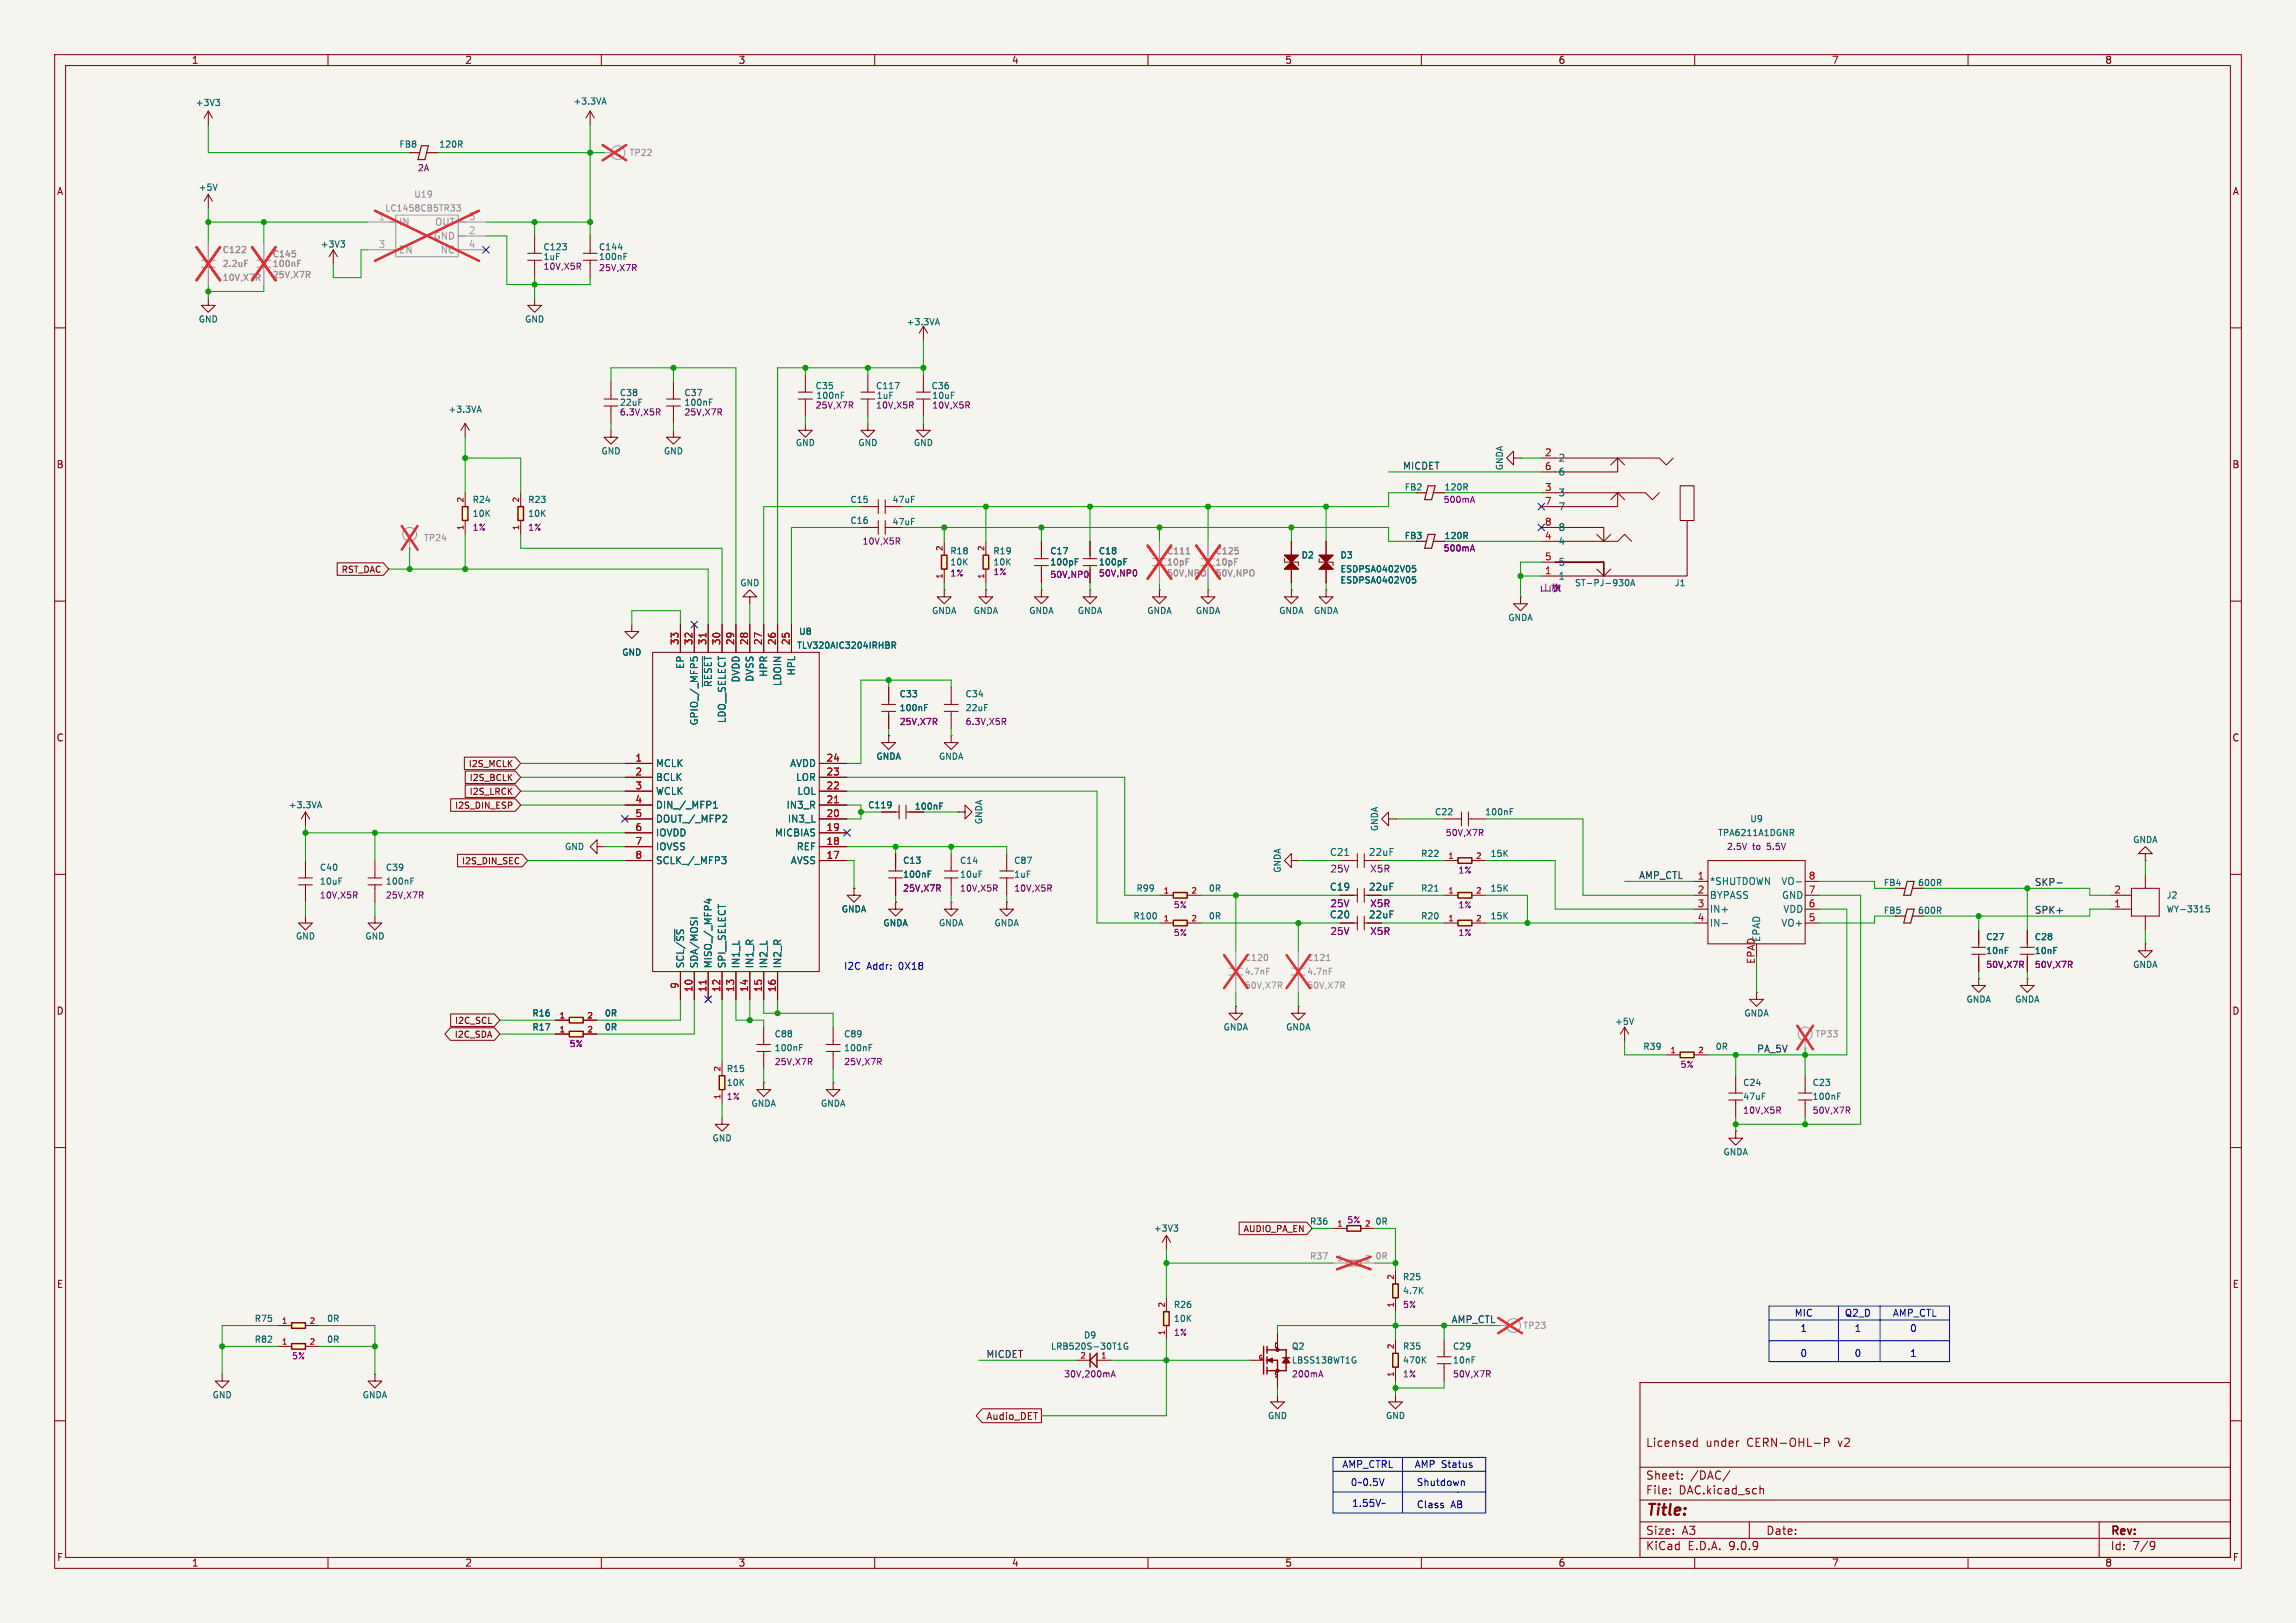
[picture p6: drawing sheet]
<svg xmlns="http://www.w3.org/2000/svg" width="420mm" height="297mm" viewBox="0 0 420 297" stroke-linecap="round" stroke-linejoin="round" font-family="sans-serif">
<defs><g id="words">
<text font-size="2.8" fill="#840000" x="301" y="277.9">Title:</text>
<g font-size="2.1" fill="#840000">
<text x="301" y="265">Licensed</text>
<text x="312" y="265">under</text>
<text x="319.6" y="265">CERN-OHL-P</text>
<text x="336.4" y="265">v2</text>
<text x="301" y="273.7">File:</text>
<text x="301" y="271">Sheet:</text>
<text x="307.1" y="273.7">DAC.kicad_sch</text>
<text x="309.2" y="271">/DAC/</text>
<text x="301" y="281.1">Size:</text>
<text x="307.6" y="281.1">A3</text>
<text x="323" y="281.1">Date:</text>
<text x="386" y="281.3">Rev:</text>
<text x="301" y="283.9">KiCad</text>
<text x="308.7" y="283.9">E.D.A.</text>
<text x="316.3" y="283.9">9.0.9</text>
<text x="386" y="283.9">Id:</text>
<text x="390.1" y="283.9">7/9</text>
</g>
<g font-size="1.8" fill="#840000">
<text x="35" y="11.9">1</text>
<text x="85" y="11.9">2</text>
<text x="135" y="11.9">3</text>
<text x="185" y="11.9">4</text>
<text x="235" y="11.9">5</text>
<text x="285" y="11.9">6</text>
<text x="335" y="11.9">7</text>
<text x="385" y="11.9">8</text>
<text x="10.3" y="35.9">A</text>
<text x="408.3" y="35.9">A</text>
<text x="10.3" y="85.9">B</text>
<text x="408.2" y="85.9">B</text>
<text x="10.3" y="135.9">C</text>
<text x="408.2" y="135.9">C</text>
<text x="10.3" y="185.9">D</text>
<text x="408.2" y="185.9">D</text>
<text x="10.3" y="235.9">E</text>
<text x="408.3" y="235.9">E</text>
<text x="180.3" y="260">Audio_DET</text>
<text x="10.3" y="285.9">F</text>
<text x="35" y="286.9">1</text>
<text x="85" y="286.9">2</text>
<text x="135" y="286.9">3</text>
<text x="185" y="286.9">4</text>
<text x="235" y="286.9">5</text>
<text x="285" y="286.9">6</text>
<text x="335" y="286.9">7</text>
<text x="385" y="286.9">8</text>
<text x="408.3" y="285.9">F</text>
</g>
<g font-size="1.8" fill="#a5a4a2">
<text x="69.1" y="40.4">1</text>
<text x="85.7" y="40.4">5</text>
<text x="69.1" y="45.5">3</text>
<text x="85.7" y="42.9">2</text>
<text x="85.7" y="45.5">4</text>
</g>
<g font-size="1.8" fill="#939391">
<text x="72.9" y="41.5">IN</text>
<text x="79.5" y="41.5">OUT</text>
<text x="72.9" y="46.6">EN</text>
<text x="79.2" y="44">GND</text>
<text x="80.5" y="46.6">NC</text>
</g>
<g font-size="1.8" fill="#a90000">
<text x="282.5" y="83.6">2</text>
<text x="282.5" y="89.9">3</text>
<text x="282.5" y="86.1">6</text>
<text x="282.5" y="92.5">7</text>
<text x="282.5" y="98.8">4</text>
<text x="282.5" y="96.3">8</text>
<text x="282.5" y="105.2">1</text>
<text x="282.5" y="102.6">5</text>
<text x="124.2" y="118.2" transform="rotate(-90 124.2 118.2)">33</text>
<text x="126.7" y="118.2" transform="rotate(-90 126.7 118.2)">32</text>
<text x="129.3" y="118.2" transform="rotate(-90 129.3 118.2)">31</text>
<text x="131.8" y="118.2" transform="rotate(-90 131.8 118.2)">30</text>
<text x="134.4" y="118.2" transform="rotate(-90 134.4 118.2)">29</text>
<text x="136.9" y="118.2" transform="rotate(-90 136.9 118.2)">28</text>
<text x="139.4" y="118.2" transform="rotate(-90 139.4 118.2)">27</text>
<text x="142" y="118.2" transform="rotate(-90 142 118.2)">26</text>
<text x="144.5" y="118.2" transform="rotate(-90 144.5 118.2)">25</text>
<text x="116.1" y="139.4">1</text>
<text x="116.1" y="142">2</text>
<text x="151.1" y="139.4">24</text>
<text x="151.1" y="142">23</text>
<text x="116.1" y="144.5">3</text>
<text x="116.1" y="147.1">4</text>
<text x="116.1" y="149.6">5</text>
<text x="151.1" y="144.5">22</text>
<text x="151.1" y="147.1">21</text>
<text x="151.1" y="149.6">20</text>
<text x="116.1" y="152.1">6</text>
<text x="116.1" y="154.7">7</text>
<text x="151.1" y="152.1">19</text>
<text x="151.1" y="154.7">18</text>
<text x="116.1" y="157.2">8</text>
<text x="151.1" y="157.2">17</text>
<text x="310.4" y="161">1</text>
<text x="330.8" y="161">8</text>
<text x="310.4" y="163.6">2</text>
<text x="310.4" y="166.1">3</text>
<text x="330.8" y="163.6">7</text>
<text x="330.8" y="166.1">6</text>
<text x="386.6" y="166.1">1</text>
<text x="386.6" y="163.6">2</text>
<text x="310.4" y="168.7">4</text>
<text x="322.2" y="172.5" transform="rotate(-90 322.2 172.5)">EPAD</text>
<text x="330.8" y="168.7">5</text>
<text x="321.1" y="176.5" transform="rotate(-90 321.1 176.5)">EPAD</text>
<text x="124.2" y="181" transform="rotate(-90 124.2 181)">9</text>
<text x="126.7" y="181.7" transform="rotate(-90 126.7 181.7)">10</text>
<text x="129.3" y="181.7" transform="rotate(-90 129.3 181.7)">11</text>
<text x="131.8" y="181.7" transform="rotate(-90 131.8 181.7)">12</text>
<text x="134.4" y="181.7" transform="rotate(-90 134.4 181.7)">13</text>
<text x="136.9" y="181.7" transform="rotate(-90 136.9 181.7)">14</text>
<text x="139.4" y="181.7" transform="rotate(-90 139.4 181.7)">15</text>
<text x="142" y="181.7" transform="rotate(-90 142 181.7)">16</text>
</g>
<g font-size="1.8" fill="#0f0f0f">
<text x="256.5" y="86">MICDET</text>
<text x="299.7" y="160.9">AMP_CTL</text>
<text x="372.1" y="167.3">SPK+</text>
<text x="372.1" y="162.2">SKP-</text>
<text x="321.3" y="192.7">PA_5V</text>
<text x="265.4" y="242.2">AMP_CTL</text>
<text x="180.3" y="248.6">MICDET</text>
</g>
<g font-size="1.8" fill="#006464">
<text x="285" y="87.2">6</text>
<text x="285" y="84.7">2</text>
<text x="285" y="93.6">7</text>
<text x="285" y="91">3</text>
<text x="285" y="99.9">4</text>
<text x="285" y="97.4">8</text>
<text x="285" y="106.3">1</text>
<text x="285" y="103.7">5</text>
<text x="125.3" y="122.5" transform="rotate(-90 125.3 122.5)">EP</text>
<text x="130.4" y="125.8" transform="rotate(-90 130.4 125.8)">~{RESET}</text>
<text x="135.5" y="125" transform="rotate(-90 135.5 125)">DVDD</text>
<text x="138" y="124.9" transform="rotate(-90 138 124.9)">DVSS</text>
<text x="140.6" y="124" transform="rotate(-90 140.6 124)">HPR</text>
<text x="143.1" y="125.7" transform="rotate(-90 143.1 125.7)">LDOIN</text>
<text x="145.6" y="123.7" transform="rotate(-90 145.6 123.7)">HPL</text>
<text x="127.9" y="132.9" transform="rotate(-90 127.9 132.9)">GPIO_/_MFP5</text>
<text x="132.9" y="132.4" transform="rotate(-90 132.9 132.4)">LDO__SELECT</text>
<text x="119.9" y="140.6">MCLK</text>
<text x="119.9" y="143.1">BCLK</text>
<text x="144.4" y="140.6">AVDD</text>
<text x="145.5" y="143.1">LOR</text>
<text x="119.9" y="145.6">WCLK</text>
<text x="119.9" y="148.2">DIN_/_MFP1</text>
<text x="143.8" y="148.2">IN3_R</text>
<text x="145.8" y="145.6">LOL</text>
<text x="119.9" y="150.7">DOUT_/_MFP2</text>
<text x="119.9" y="153.3">IOVDD</text>
<text x="119.9" y="155.8">IOVSS</text>
<text x="141.6" y="153.3">MICBIAS</text>
<text x="144" y="150.7">IN3_L</text>
<text x="145.6" y="155.8">REF</text>
<text x="119.9" y="158.3">SCLK_/_MFP3</text>
<text x="144.6" y="158.3">AVSS</text>
<text x="243.2" y="156.8">C21</text>
<text x="250.3" y="156.8">22uF</text>
<text x="243.2" y="163.2">C19</text>
<text x="243.3" y="166.2">25V</text>
<text x="250.3" y="163.2">22uF</text>
<text x="250.5" y="166.2">X5R</text>
<text x="312.7" y="162.2">*SHUTDOWN</text>
<text x="312.7" y="164.7">BYPASS</text>
<text x="312.7" y="167.2">IN+</text>
<text x="325.8" y="162.2">VO-</text>
<text x="325.9" y="164.7">GND</text>
<text x="326.1" y="167.2">VDD</text>
<text x="243.2" y="168.2">C20</text>
<text x="250.3" y="168.2">22uF</text>
<text x="312.7" y="169.8">IN-</text>
<text x="325.8" y="169.8">VO+</text>
<text x="125.3" y="177.3" transform="rotate(-90 125.3 177.3)">SCL/~{SS}</text>
<text x="127.9" y="177.3" transform="rotate(-90 127.9 177.3)">SDA/MOSI</text>
<text x="130.4" y="177.3" transform="rotate(-90 130.4 177.3)">MISO_/_MFP4</text>
<text x="132.9" y="177.3" transform="rotate(-90 132.9 177.3)">SPI__SELECT</text>
<text x="135.5" y="177.3" transform="rotate(-90 135.5 177.3)">IN1_L</text>
<text x="138" y="177.3" transform="rotate(-90 138 177.3)">IN1_R</text>
<text x="140.6" y="177.3" transform="rotate(-90 140.6 177.3)">IN2_L</text>
<text x="143.1" y="177.3" transform="rotate(-90 143.1 177.3)">IN2_R</text>
</g>
<g font-size="1.8" fill="#840084">
<text x="281.7" y="108.6">þÿ\qe×</text>
<text x="243.3" y="159.9">25V</text>
<text x="250.5" y="159.9">X5R</text>
<text x="243.3" y="171.3">25V</text>
<text x="250.5" y="171.3">X5R</text>
</g>
<g font-size="1.8" fill="#0000c2">
<text x="154.3" y="177.6">I2C</text>
<text x="158.6" y="177.6">Addr:</text>
<text x="164.5" y="177.6">0X18</text>
<text x="328.2" y="241.2">MIC</text>
<text x="329.2" y="243.9">1</text>
<text x="337.4" y="241.2">Q2_D</text>
<text x="339.1" y="243.9">1</text>
<text x="346.1" y="241.2">AMP_CTL</text>
<text x="349.3" y="243.9">0</text>
<text x="329.2" y="248.5">0</text>
<text x="339.1" y="248.5">0</text>
<text x="349.3" y="248.5">1</text>
<text x="245.4" y="268.8">AMP_CTRL</text>
<text x="258.7" y="268.8">AMP Status</text>
<text x="247" y="272.1">0~0.5V</text>
<text x="247.2" y="275.9">1.55V~</text>
<text x="259" y="272.1">Shutdown</text>
<text x="259.1" y="276.2">Class</text>
<text x="265.4" y="276.2">AB</text>
</g>
<g font-size="1.6" fill="#006464">
<text x="35.7" y="19.6">+3V3</text>
<text x="104.8" y="19.3">+3.3VA</text>
<text x="73" y="27.2">FB8</text>
<text x="80.2" y="27.2">120R</text>
<text x="36.2" y="35.1">+5V</text>
<text x="58.6" y="45.5">+3V3</text>
<text x="99.3" y="46">C123</text>
<text x="109.5" y="46">C144</text>
<text x="109.5" y="47.8">100nF</text>
<text x="36.2" y="59.2">GND</text>
<text x="95.9" y="59.2">GND</text>
<text x="165.7" y="59.7">+3.3VA</text>
<text x="149.1" y="71.4">C35</text>
<text x="160.1" y="71.4">C117</text>
<text x="170.3" y="71.4">C36</text>
<text x="81.9" y="75.7">+3.3VA</text>
<text x="113.3" y="72.7">C38</text>
<text x="125.1" y="72.7">C37</text>
<text x="109.9" y="83.4">GND</text>
<text x="121.3" y="83.4">GND</text>
<text x="145.5" y="81.8">GND</text>
<text x="156.9" y="81.8">GND</text>
<text x="167.1" y="81.8">GND</text>
<text x="256.9" y="90">FB2</text>
<text x="264.1" y="90">120R</text>
<text x="275.1" y="86.2" transform="rotate(-90 275.1 86.2)">GNDA</text>
<text x="86.3" y="92.2">R24</text>
<text x="86.3" y="94.8">10K</text>
<text x="96.5" y="92.2">R23</text>
<text x="96.5" y="94.8">10K</text>
<text x="155.5" y="92.2">C15</text>
<text x="163.1" y="92.2">47uF</text>
<text x="155.5" y="96.1">C16</text>
<text x="163.1" y="96.3">47uF</text>
<text x="173.7" y="101.6">R18</text>
<text x="181.6" y="101.6">R19</text>
<text x="192" y="101.6">C17</text>
<text x="200.9" y="101.6">C18</text>
<text x="135.3" y="107.5">GND</text>
<text x="173.7" y="103.7">10K</text>
<text x="181.6" y="103.7">10K</text>
<text x="238" y="102.4">D2</text>
<text x="245.1" y="107">ESDPSA0402V05</text>
<text x="245.1" y="104.9">ESDPSA0402V05</text>
<text x="245.1" y="102.4">D3</text>
<text x="288" y="107.5">ST-PJ-930A</text>
<text x="306.2" y="107.5">J1</text>
<text x="170.4" y="112.6">GNDA</text>
<text x="178" y="112.6">GNDA</text>
<text x="188.2" y="112.6">GNDA</text>
<text x="197" y="112.6">GNDA</text>
<text x="209.7" y="112.6">GNDA</text>
<text x="218.6" y="112.6">GNDA</text>
<text x="233.9" y="112.6">GNDA</text>
<text x="240.2" y="112.6">GNDA</text>
<text x="275.8" y="113.8">GNDA</text>
<text x="145.7" y="118.9">TLV320AIC3204IRHBR</text>
<text x="146.1" y="116.4">U8</text>
<text x="113.7" y="120.2">GND</text>
<text x="164.5" y="127.8">C33</text>
<text x="164.5" y="130.3">100nF</text>
<text x="176.5" y="127.8">C34</text>
<text x="176.5" y="130.3">22uF</text>
<text x="160.2" y="139.2">GNDA</text>
<text x="171.6" y="139.2">GNDA</text>
<text x="52.7" y="148.1">+3.3VA</text>
<text x="158.7" y="148.1">C119</text>
<text x="167.2" y="148.4">100nF</text>
<text x="262.4" y="149.4">C22</text>
<text x="271.6" y="149.4">100nF</text>
<text x="103.2" y="155.7">GND</text>
<text x="179.9" y="150.9" transform="rotate(-90 179.9 150.9)">GNDA</text>
<text x="252.3" y="152.2" transform="rotate(-90 252.3 152.2)">GNDA</text>
<text x="314.2" y="153.2">TPA6211A1DGNR</text>
<text x="320.1" y="150.7">U9</text>
<text x="390.1" y="154.5">GNDA</text>
<text x="58.4" y="159.6">C40</text>
<text x="70.5" y="159.6">C39</text>
<text x="165.1" y="158.3">C13</text>
<text x="165.1" y="160.8">100nF</text>
<text x="175.5" y="158.3">C14</text>
<text x="175.5" y="160.8">10uF</text>
<text x="185.4" y="158.3">C87</text>
<text x="185.4" y="160.8">1uF</text>
<text x="234.5" y="159.8" transform="rotate(-90 234.5 159.8)">GNDA</text>
<text x="259.8" y="157">R22</text>
<text x="272.5" y="157">15K</text>
<text x="58.4" y="162.1">10uF</text>
<text x="70.5" y="162.1">100nF</text>
<text x="153.9" y="167.2">GNDA</text>
<text x="207.8" y="163.4">R99</text>
<text x="221" y="163.4">0R</text>
<text x="259.8" y="163.4">R21</text>
<text x="272.5" y="163.4">15K</text>
<text x="344.5" y="162.3">FB4</text>
<text x="344.5" y="167.4">FB5</text>
<text x="350.7" y="162.3">600R</text>
<text x="350.7" y="167.4">600R</text>
<text x="396.2" y="164.6">J2</text>
<text x="396.2" y="167.2">WY-3315</text>
<text x="54" y="172.1">GND</text>
<text x="66.7" y="172.1">GND</text>
<text x="161.5" y="169.7">GNDA</text>
<text x="171.6" y="169.7">GNDA</text>
<text x="181.8" y="169.7">GNDA</text>
<text x="207.2" y="168.4">R100</text>
<text x="221" y="168.4">0R</text>
<text x="259.8" y="168.4">R20</text>
<text x="272.5" y="168.4">15K</text>
<text x="363.2" y="172.3">C27</text>
<text x="372.1" y="172.3">C28</text>
<text x="363.2" y="174.8">10nF</text>
<text x="372.1" y="174.8">10nF</text>
<text x="390.1" y="177.3">GNDA</text>
<text x="359.6" y="183.7">GNDA</text>
<text x="368.5" y="183.7">GNDA</text>
<text x="97.3" y="186.2">R16</text>
<text x="97.3" y="188.8">R17</text>
<text x="110.5" y="186.2">0R</text>
<text x="110.5" y="188.8">0R</text>
<text x="141.6" y="190">C88</text>
<text x="154.3" y="190">C89</text>
<text x="223.7" y="188.8">GNDA</text>
<text x="235.1" y="188.8">GNDA</text>
<text x="295.3" y="187.7">+5V</text>
<text x="319" y="186.2">GNDA</text>
<text x="132.8" y="196.4">R15</text>
<text x="141.6" y="192.6">100nF</text>
<text x="154.3" y="192.6">100nF</text>
<text x="300.5" y="192.3">R39</text>
<text x="313.7" y="192.3">0R</text>
<text x="132.8" y="198.9">10K</text>
<text x="137.4" y="202.7">GNDA</text>
<text x="150.1" y="202.7">GNDA</text>
<text x="318.8" y="198.9">C24</text>
<text x="318.8" y="201.5">47uF</text>
<text x="331.5" y="198.9">C23</text>
<text x="331.5" y="201.5">100nF</text>
<text x="130.2" y="209.1">GND</text>
<text x="315.2" y="211.6">GNDA</text>
<text x="211" y="225.6">+3V3</text>
<text x="239.5" y="224.3">R36</text>
<text x="251.5" y="224.3">0R</text>
<text x="214.6" y="239.6">R26</text>
<text x="256.5" y="237">4.7K</text>
<text x="256.5" y="234.5">R25</text>
<text x="46.5" y="245.9">R82</text>
<text x="46.5" y="242.1">R75</text>
<text x="59.7" y="245.9">0R</text>
<text x="59.7" y="242.1">0R</text>
<text x="198.2" y="245.1">D9</text>
<text x="214.6" y="242.1">10K</text>
<text x="192.1" y="247.2">LRB520S-30T1G</text>
<text x="236.2" y="249.7">LBSS138WT1G</text>
<text x="236.2" y="247.2">Q2</text>
<text x="256.5" y="247.2">R35</text>
<text x="256.5" y="249.7">470K</text>
<text x="265.7" y="247.2">C29</text>
<text x="265.7" y="249.7">10nF</text>
<text x="38.8" y="256.1">GND</text>
<text x="66.2" y="256.1">GNDA</text>
<text x="231.8" y="259.9">GND</text>
<text x="253.4" y="259.9">GND</text>
</g>
<g font-size="1.6" fill="#939391">
<text x="115" y="28.7">TP22</text>
<text x="70.4" y="38.9">LC1458CB5TR33</text>
<text x="75.7" y="36.4">U19</text>
<text x="40.6" y="46.5">C122</text>
<text x="49.8" y="47.3">C145</text>
<text x="40.6" y="49.1">2.2uF</text>
<text x="49.8" y="49.1">100nF</text>
<text x="77.5" y="99.2">TP24</text>
<text x="213.3" y="101.6">C111</text>
<text x="222.2" y="101.6">C125</text>
<text x="227.6" y="178.6">4.7nF</text>
<text x="227.6" y="176.1">C120</text>
<text x="239" y="178.6">4.7nF</text>
<text x="239" y="176.1">C121</text>
<text x="332" y="190">TP33</text>
<text x="239.5" y="230.7">R37</text>
<text x="251.5" y="230.7">0R</text>
<text x="278.6" y="243.4">TP23</text>
</g>
<g font-size="1.6" fill="#840084">
<text x="76.3" y="31.5">2A</text>
<text x="99.3" y="47.8">1uF</text>
<text x="99.3" y="49.6">10V,X5R</text>
<text x="109.5" y="49.8">25V,X7R</text>
<text x="113.3" y="76.2">6.3V,X5R</text>
<text x="113.3" y="74.5">22uF</text>
<text x="125.1" y="74.5">100nF</text>
<text x="125.1" y="76.2">25V,X7R</text>
<text x="149.1" y="75">25V,X7R</text>
<text x="149.2" y="73.2">100nF</text>
<text x="160.1" y="75">10V,X5R</text>
<text x="160.3" y="73.2">1uF</text>
<text x="170.4" y="73.2">10uF</text>
<text x="170.4" y="75">10V,X5R</text>
<text x="264" y="92.2">500mA</text>
<text x="86.3" y="97.3">1%</text>
<text x="96.5" y="97.3">1%</text>
<text x="157.7" y="99.9">10V,X5R</text>
<text x="264" y="101.1">500mA</text>
<text x="173.7" y="105.7">1%</text>
<text x="181.6" y="105.4">1%</text>
<text x="192" y="103.7">100pF</text>
<text x="192" y="106">50V,NP0</text>
<text x="200.9" y="103.7">100pF</text>
<text x="200.9" y="105.7">50V,NP0</text>
<text x="164.5" y="132.9">25V,X7R</text>
<text x="176.5" y="132.9">6.3V,X5R</text>
<text x="264.3" y="153.2">50V,X7R</text>
<text x="315.8" y="155.7">2.5V</text>
<text x="320.6" y="155.7">to</text>
<text x="323.4" y="155.7">5.5V</text>
<text x="266.7" y="160.1">1%</text>
<text x="58.4" y="164.6">10V,X5R</text>
<text x="70.5" y="164.6">25V,X7R</text>
<text x="165.1" y="163.4">25V,X7R</text>
<text x="175.5" y="163.4">10V,X5R</text>
<text x="185.4" y="163.4">10V,X5R</text>
<text x="214.6" y="166.4">5%</text>
<text x="266.7" y="166.4">1%</text>
<text x="214.6" y="171.5">5%</text>
<text x="266.7" y="171.5">1%</text>
<text x="363.2" y="177.3">50V,X7R</text>
<text x="372.1" y="177.3">50V,X7R</text>
<text x="104.1" y="191.8">5%</text>
<text x="141.6" y="195.1">25V,X7R</text>
<text x="154.3" y="195.1">25V,X7R</text>
<text x="307.3" y="195.6">5%</text>
<text x="132.8" y="201.5">1%</text>
<text x="318.8" y="204">10V,X5R</text>
<text x="331.5" y="204">50V,X7R</text>
<text x="246.3" y="224.1">5%</text>
<text x="256.5" y="239.6">5%</text>
<text x="214.6" y="244.6">1%</text>
<text x="53.3" y="249">5%</text>
<text x="194.5" y="252.3">30V,200mA</text>
<text x="236.2" y="252.3">200mA</text>
<text x="256.5" y="252.3">1%</text>
<text x="265.7" y="252.3">50V,X7R</text>
</g>
<g font-size="1.6" fill="#9c9b98">
<text x="40.6" y="51.6">10V,X7R</text>
<text x="49.8" y="51.1">25V,X7R</text>
<text x="213.3" y="103.7">10pF</text>
<text x="213.3" y="105.7">50V,NPO</text>
<text x="222.2" y="103.7">10pF</text>
<text x="222.2" y="105.7">50V,NPO</text>
<text x="227.6" y="181.1">50V,X7R</text>
<text x="239" y="181.1">50V,X7R</text>
</g>
<g font-size="1.6" fill="#840000">
<text x="256.9" y="98.8">FB3</text>
<text x="264.1" y="98.8">120R</text>
<text x="62.4" y="105">RST_DAC</text>
<text x="85.6" y="140.6">I2S_MCLK</text>
<text x="85.8" y="143.1">I2S_BCLK</text>
<text x="83.1" y="148.2">I2S_DIN_ESP</text>
<text x="85.8" y="145.7">I2S_LRCK</text>
<text x="84.4" y="158.4">I2S_DIN_SEC</text>
<text x="83.1" y="190.1">I2C_SDA</text>
<text x="83.1" y="187.6">I2C_SCL</text>
<text x="227.4" y="225.7">AUDIO_PA_EN</text>
</g>
<g font-size="1.4" fill="#a90000">
<text x="84.8" y="92.1" transform="rotate(-90 84.8 92.1)">2</text>
<text x="95" y="92.1" transform="rotate(-90 95 92.1)">2</text>
<text x="84.8" y="97.1" transform="rotate(-90 84.8 97.1)">1</text>
<text x="95" y="97.1" transform="rotate(-90 95 97.1)">1</text>
<text x="172.5" y="100.9" transform="rotate(-90 172.5 100.9)">2</text>
<text x="180.1" y="100.9" transform="rotate(-90 180.1 100.9)">2</text>
<text x="172.5" y="106" transform="rotate(-90 172.5 106)">1</text>
<text x="180.1" y="106" transform="rotate(-90 180.1 106)">1</text>
<text x="264.8" y="157.2">1</text>
<text x="269.9" y="157.2">2</text>
<text x="212.7" y="163.6">1</text>
<text x="217.8" y="163.6">2</text>
<text x="264.8" y="163.6">1</text>
<text x="269.9" y="163.6">2</text>
<text x="212.7" y="168.7">1</text>
<text x="217.8" y="168.7">2</text>
<text x="264.8" y="168.7">1</text>
<text x="269.9" y="168.7">2</text>
<text x="102.3" y="186.4">1</text>
<text x="102.3" y="189">1</text>
<text x="107.3" y="186.4">2</text>
<text x="107.3" y="189">2</text>
<text x="131.8" y="196.2" transform="rotate(-90 131.8 196.2)">2</text>
<text x="305.5" y="192.8">1</text>
<text x="310.5" y="192.8">2</text>
<text x="131.8" y="201.3" transform="rotate(-90 131.8 201.3)">1</text>
<text x="244.5" y="224.5">1</text>
<text x="249.6" y="224.5">2</text>
<text x="213.1" y="239.4" transform="rotate(-90 213.1 239.4)">2</text>
<text x="255" y="239.4" transform="rotate(-90 255 239.4)">1</text>
<text x="255" y="234.3" transform="rotate(-90 255 234.3)">2</text>
<text x="51.5" y="242.3">1</text>
<text x="56.5" y="242.3">2</text>
<text x="213.1" y="244.5" transform="rotate(-90 213.1 244.5)">1</text>
<text x="51.5" y="246.1">1</text>
<text x="56.5" y="246.1">2</text>
<text x="197.5" y="248.7">2</text>
<text x="201.3" y="248.7">1</text>
<text x="255" y="247" transform="rotate(-90 255 247)">2</text>
<text x="255" y="252.1" transform="rotate(-90 255 252.1)">1</text>
</g>
<g font-size="1.4" fill="#a5a4a2">
<text x="244.5" y="230.9">1</text>
<text x="249.6" y="230.9">2</text>
</g>
<g font-size="1.1" fill="#840000">
<text x="230.2" y="248.9">G</text>
<text x="233" y="246.7">D</text>
<text x="233" y="252.1">S</text>
</g>
</g></defs>
<path d="M0 0h420v297h-420z" fill="#f5f4ef" stroke="#f5f4ef" stroke-width=".18"/>
<g fill="none" stroke="#840000" stroke-width=".18">
<path d="M10 10h400v277h-400zM12 12h396v273h-396zM60 10v2M110 10v2M160 10v2M210 10v2M260 10v2M310 10v2M360 10v2M10 60h2M408 60h2M157.5 96.5h3.2"/>
<path d="M157.5 92.7h3.2M160.7 91.4v2.6M160.7 95.3v2.5M161.9 91.4v2.6M161.9 95.3v2.5M161.9 96.5h3.2M161.9 92.7h3.2M190.5 99.1v3.1M199.4 99.1v3.1M10 110h2M189.2 102.2h2.6M189.2 103.5h2.6"/>
<path d="M190.5 108v1.2h1.3l-1.3 1.3-1.3-1.3h1.3M190.5 108h.1M190.5 103.5v3.2M198.1 102.2h2.6M198.1 103.5h2.6M199.4 108v1.2h1.3l-1.3 1.3-1.3-1.3h1.3M199.4 108h.1M199.4 103.5v3.2M408 110h2M10 160h2M55.9 148.6l-.8 1.3M55.9 148.6l.7 1.3"/>
<path d="M55.9 148.6v2.5M68.6 157.5v3.2M109.2 154.9v-1.2l-1.3 1.2 1.3 1.3v-1.3h1.3M161.3 148.6h3.2M164.5 147.3v2.6M165.7 147.3v2.6M165.7 148.6h3.2M182.9 159.4h2.5M184.1 156.2v3.2M408 160h2M67.3 160.7h2.5M67.3 161.9h2.5"/>
<path d="M68.6 161.9v3.2M156.2 162.6v1.2h1.3l-1.3 1.3-1.3-1.3h1.3M156.2 162.6h.1M182.9 160.7h2.5M184.1 165.1v1.3h1.3l-1.3 1.2-1.2-1.2h1.2M184.1 165.1h.1M184.1 160.7v3.1M138.4 191.1h2.6M138.4 192.4h2.6M139.7 188v3.1M139.7 192.4v3.2M10 210h2"/>
<path d="M408 210h2M40.6 251.5v1.2h1.3l-1.3 1.3-1.2-1.3h1.2M233.7 255.3v1.2h1.2l-1.2 1.3-1.3-1.3h1.3M300 253h108v32h-108zM10 260h2M300 278.5h108M300 274.5h108M300 268.5h108M305.5 273.2v.2M305.5 272.5v.1M307.7 270.5v.2M307.7 269.8v.1"/>
<path d="M309.9 264.6h.5M309.9 263.8h.5M310.4 263.2v1.5M316.4 269.1l-1.2 1.9M317.9 263.7h.2M320 278.5v3M321.9 272.5l.3-.1 .3 .1 .1 .9M333.7 264l.7-.1 .2-.2-.1-.4-.2-.1h-.6v1.5M384 278.5v6.5M408 260h2M60 285v2M110 285v2"/>
<path d="M160 285v2M210 285v2M260 285v2M300 281.5h108M310 285v2M360 285v2M393.6 282.1l.5 .1a.99 .99 0 0 1-.4 1.4h-.3M394.2 282.7l-.3 .3h-.3"/>
</g>
<g fill="none" stroke="#006464" stroke-width=".18">
<path d="M166.7 94.9h.6M166.7 90.8h.6M196.7 102.8h.4M196.7 102.2h.5M205.6 102.8h.4M205.6 102.2h.5M58.2 147.5h.5M58.4 146.7l.4 1.1M162.9 146.8v.8M163 147.2l-.1 .1M171.9 147.5h.4M171.9 147h.6"/>
<path d="M75.2 161.2h.3M75.2 160.7h.5M146.3 191.7h.4M146.3 191.1h.5"/>
</g>
<path d="M164.2 99l.4 .6M164.5 98.5v.4M198.9 104.6l.1 .4-.1 .6M207.8 104.3l.1 .4-.1 .7M77 163.8l.4 .6M77.3 163.3v.4M191.9 162.5l.4 .6M192.3 162v.4M148.1 194.3l.4 .5M148.5 193.8v.4" fill="none" stroke="#840084" stroke-width=".18"/>
<path d="M53.3 245.9h2.6v1h-2.6z" fill="#ffffc2"/>
<path d="M53.3 245.9h2.6v1h-2.6z" fill="none" stroke="#840000" stroke-width=".25"/>
<path d="M50.8 246.4h2.5M55.9 246.4h2.5" fill="none" stroke="#840000" stroke-width=".18"/>
<path d="M53.3 242.1h2.6v1h-2.6z" fill="#ffffc2"/>
<path d="M53.3 242.1h2.6v1h-2.6z" fill="none" stroke="#840000" stroke-width=".25"/>
<path d="M212.1 108v1.2h1.3l-1.3 1.3-1.3-1.3h1.3M212.1 108h.1M50.8 242.6h2.5M55.9 242.6h2.5" fill="none" stroke="#840000" stroke-width=".18"/>
<path d="M212.1 99.1v3.1M210.8 102.2h2.6M210.8 103.5h2.6M212.1 103.5v3.2" fill="none" stroke="#9c9b98" stroke-width=".18"/>
<path d="M216.9 102.2h.6M217 101.4h.7" fill="none" stroke="#939391" stroke-width=".18"/>
<path d="M209.9 99.8l4.3 6.1M214.2 99.8l-4.3 6.1" fill="none" stroke="#e12e31" stroke-width=".46"/>
<path d="M104.1 186.2h2.6v1h-2.6z" fill="#ffffc2"/>
<path d="M104.1 186.2h2.6v1h-2.6z" fill="none" stroke="#840000" stroke-width=".25"/>
<path d="M101.6 186.7h2.5M106.7 186.7h2.5" fill="none" stroke="#840000" stroke-width=".18"/>
<path d="M104.1 188.7h2.6v1h-2.6z" fill="#ffffc2"/>
<path d="M104.1 188.7h2.6v1h-2.6z" fill="none" stroke="#840000" stroke-width=".25"/>
<g fill="none" stroke="#840000" stroke-width=".18">
<path d="M360.7 173.4h2.5M360.7 174.6h2.5M361.9 179.1v1.2h1.3l-1.3 1.3-1.2-1.3h1.2M361.9 179.1h.1M361.9 170.2v3.2M361.9 174.6v3.2M369.6 173.4h2.5M369.6 174.6h2.5M370.8 179.1v1.2h1.3l-1.3 1.3-1.2-1.3h1.2M370.8 179.1h.1M370.8 170.2v3.2M370.8 174.6v3.2"/>
<path d="M101.6 189.2h2.5M106.7 189.2h2.5"/>
</g>
<path d="M366.8 173.4h.5M375.7 173.4h.5" fill="none" stroke="#006464" stroke-width=".18"/>
<path d="M369.7 176.5l.4 .6M370.1 176v.4M378.6 176.5l.4 .6M379 176v.4" fill="none" stroke="#840084" stroke-width=".18"/>
<path d="M214.6 163.3h2.6v1h-2.6z" fill="#ffffc2"/>
<path d="M214.6 163.3h2.6v1h-2.6z" fill="none" stroke="#840000" stroke-width=".25"/>
<path d="M172.7 108v1.2h1.3l-1.3 1.3-1.3-1.3h1.3M172.7 108h.1M212.1 163.8h2.5M217.2 163.8h2.5M139.7 198.1v1.3h1.3l-1.3 1.3-1.3-1.3h1.3M139.7 198.1h.1M132.1 204.5v1.2h1.2l-1.2 1.3-1.3-1.3h1.3" fill="none" stroke="#840000" stroke-width=".18"/>
<path d="M131.6 196.9h1v2.5h-1z" fill="#ffffc2"/>
<path d="M131.6 196.9h1v2.5h-1zM199.4 248.9l1.3-1.3v2.6zM199.4 247.6v2.6" fill="none" stroke="#840000" stroke-width=".25"/>
<g fill="none" stroke="#840000" stroke-width=".18">
<path d="M96.5 46.4h2.6M96.5 47.6h2.6M97.8 43.2v3.2M97.8 47.6v3.2M85.1 77.5l-.8 1.2M85.1 77.5l.8 1.2M85.1 77.5v2.5M110.5 73h2.5M110.5 74.3h2.5M111.8 78.7v1.3h1.2l-1.2 1.3-1.3-1.3h1.3M111.8 69.9v3.1M111.8 74.3v3.2"/>
<path d="M161.3 128.9h2.5M161.3 130.2h2.5M162.6 125.7v3.2M162.6 130.2v3.2M132.1 194.3v2.6M132.1 199.4v2.5M196.8 248.9h2.6M200.7 248.9h2.5M262.9 248.3h2.5M262.9 249.6h2.5M264.2 245.1v3.2M264.2 249.6v3.1"/>
</g>
<path d="M87.4 75.1h.5M87.6 74.3l.4 1.2M116.9 73h.5M169.1 129.5h.4M169.1 128.9h.6M354.7 161.5l.3 .6M355 161v.4M204.5 246.9h.7M204.7 245.9l.1-.1v1.1M206.2 245.8a.52 .52 0 0 0-.6 .5 .52 .52 0 0 0 .7 .5v-.4h-.2M269.3 248.3h.5" fill="none" stroke="#006464" stroke-width=".18"/>
<path d="M105.8 48.7l.4 .6M106.2 48.3v.3M120.4 75.4l.3 .6M120.5 74.8l.2 .2-.2 .4M171 132.1l.4 .5M171.3 131.6v.3M203.3 252l.3-1.2 .4 1.2M203.4 251.7h.5M272.2 251.4l.4 .6M272.5 250.9v.4" fill="none" stroke="#840084" stroke-width=".18"/>
<path d="M346.7 162.6h1.9M348.9 161.3h1.2l-.6 2.5h-1.3zM349.8 162.6h2" fill="none" stroke="#840000" stroke-width=".2"/>
<g fill="none" stroke="#9c9b98" stroke-width=".18">
<path d="M274.3 242.6h.1M274.3 242.6h1.3"/>
<circle cx="276.9" cy="242.6" r="1.27"/>
</g>
<path d="M274.1 241.2l4.3 2.8M278.4 241.2l-4.3 2.8" fill="none" stroke="#e12e31" stroke-width=".46"/>
<path d="M246.4 230.6h2.5v1h-2.5z" fill="#ebeae8"/>
<path d="M246.4 230.6h2.5v1h-2.5z" fill="none" stroke="#9c9b98" stroke-width=".25"/>
<g fill="none" stroke="#9c9b98" stroke-width=".18">
<path d="M74.9 99.1v1.2M74.9 100.3h.1M243.8 231.1h2.6M248.9 231.1h2.6"/>
<circle cx="74.9" cy="97.8" r="1.27"/>
</g>
<path d="M73.5 96.3l2.9 4.3M76.4 96.3l-2.9 4.3M244.6 230l6.1 2.3M250.7 230l-6.1 2.3" fill="none" stroke="#e12e31" stroke-width=".46"/>
<path d="M246.4 224.3h2.5v1h-2.5z" fill="#ffffc2"/>
<path d="M246.4 224.3h2.5v1h-2.5z" fill="none" stroke="#840000" stroke-width=".25"/>
<g fill="none" stroke="#840000" stroke-width=".18">
<path d="M119.4 119.4h30.5v58.4h-30.5zM124.5 114.3v5.1M127 114.3v5.1M129.5 114.3v5.1M132.1 114.3v5.1M134.6 114.3v5.1M137.2 114.3v5.1M139.7 114.3v5.1M142.2 114.3v5.1M144.8 114.3v5.1M114.3 139.7h5.1M149.9 139.7h5"/>
<path d="M114.3 142.2h5.1M114.3 144.8h5.1M114.3 147.3h5.1M114.3 149.9h5.1M114.3 152.4h5.1M114.3 154.9h5.1M114.3 157.5h5.1M149.9 142.2h5M149.9 144.8h5M149.9 147.3h5M149.9 149.9h5M149.9 152.4h5"/>
<path d="M149.9 154.9h5M149.9 157.5h5M124.5 177.8v5.1M127 177.8v5.1M129.5 177.8v5.1M132.1 177.8v5.1M134.6 177.8v5.1M137.2 177.8v5.1M139.7 177.8v5.1M142.2 177.8v5.1M243.8 224.8h2.6M248.9 224.8h2.6"/>
<path d="M255.3 255.3v1.2h1.2l-1.2 1.3-1.3-1.3h1.3"/>
</g>
<path d="M163.2 118.1l.5-.1 .1-.4-.6-.1v1.1M163.5 118.1l.3 .5M126.3 120.3v.6M126.8 120.8v-.3l.2-.3 .5 .1 .1 .5M128.5 120.1v5.5M130.5 147.9h.7M130.5 147l.4-.4v1.3M132 156.8h.8l-.4 .5 .3 .1 .1 .4-.2 .3h-.4M132.4 149.2h.4l.1 .3-.8 .9h.8M126.3 168h1.3M129.3 164.7h.8M129.7 164.5v.8l-.9-.3" fill="none" stroke="#006464" stroke-width=".18"/>
<path d="M129.1 115.9v.7M152.6 146.9h.8M129.1 179.4v.7" fill="none" stroke="#a90000" stroke-width=".18"/>
<path d="M84.6 92.7h1v2.6h-1z" fill="#ffffc2"/>
<path d="M84.6 92.7h1v2.6h-1z" fill="none" stroke="#840000" stroke-width=".25"/>
<path d="M85.1 90.2v2.5M85.1 95.3v2.5" fill="none" stroke="#840000" stroke-width=".18"/>
<path d="M94.7 92.7h1.1v2.6h-1.1z" fill="#ffffc2"/>
<path d="M94.7 92.7h1.1v2.6h-1.1z" fill="none" stroke="#840000" stroke-width=".25"/>
<path d="M95.2 90.2v2.5M95.2 95.3v2.5" fill="none" stroke="#840000" stroke-width=".18"/>
<path d="M254.8 234.9h1v2.6h-1z" fill="#ffffc2"/>
<path d="M254.8 234.9h1v2.6h-1z" fill="none" stroke="#840000" stroke-width=".25"/>
<path d="M115.6 114.3v1.3h1.2l-1.2 1.2-1.3-1.2h1.3M255.3 232.4v2.5M255.3 237.5v2.5" fill="none" stroke="#840000" stroke-width=".18"/>
<path d="M346.7 167.6h1.9M348.9 166.4h1.2l-.6 2.5h-1.3zM349.8 167.6h2" fill="none" stroke="#840000" stroke-width=".2"/>
<path d="M354.7 166.6l.3 .5M355 166.1v.4" fill="none" stroke="#006464" stroke-width=".18"/>
<path d="M254.8 247.6h1v2.6h-1z" fill="#ffffc2"/>
<path d="M254.8 247.6h1v2.6h-1z" fill="none" stroke="#840000" stroke-width=".25"/>
<path d="M97.8 54.6v1.3h1.3l-1.3 1.3-1.3-1.3h1.3M106.7 46.4h2.5M106.7 47.6h2.5M107.9 43.2v3.2M107.9 47.6v3.2M255.3 245.1v2.5M255.3 250.2v2.5" fill="none" stroke="#840000" stroke-width=".18"/>
<path d="M113.1 45.4h.7M114.1 46.9h.4M114.1 46.4h.6M260.3 248.8l.5 .6M260.8 248.3l-.6 .7" fill="none" stroke="#006464" stroke-width=".18"/>
<path d="M116 49l.4 .5M116.3 48.5v.4" fill="none" stroke="#840084" stroke-width=".18"/>
<path d="M212.9 240h1v2.6h-1z" fill="#ffffc2"/>
<g fill="none" stroke="#840000" stroke-width=".25">
<path d="M212.9 240h1v2.6h-1zM231.1 246.4v5.1M231.8 246.4v1.2M231.8 248.3v1.3M231.8 250.2v1.3M231.8 247h3.5v3.8h-3.5M232.1 248.9l.6 .3M232.1 248.9h1.6v1.9M232.3 248.8l.4 .4M232.7 248.6l-.9 .3 .9 .3M232.7 248.6l-.6 .3M232.7 248.6v.6"/>
<path d="M234.6 248.5h1.3M235.3 248.5l.6 .9h-1.3zM235.3 248.9l-.4 .3M235.3 248.9l-.4 .5M235.3 248.9l.3 .3M235.3 248.9l.3 .5"/>
<circle cx="233.7" cy="250.8" r=".25"/>
<circle cx="233.7" cy="247" r=".25"/>
</g>
<g fill="none" stroke="#840000" stroke-width=".18">
<path d="M221 108v1.2h1.2l-1.2 1.3-1.3-1.3h1.3M221 108h.1M236.2 108v1.2h1.3l-1.3 1.3-1.3-1.3h1.3M236.2 108h.1M242.6 108v1.2h1.2l-1.2 1.3-1.3-1.3h1.3M242.6 108h.1M55.9 157.5v3.2M392.4 156.2h1.3l-1.3-1.3-1.2 1.3h1.2v1.3M392.4 157.5h.1M54.6 160.7h2.5M54.6 161.9h2.5M55.9 167.6v1.3h1.2l-1.2 1.3-1.3-1.3h1.3"/>
<path d="M55.9 161.9v3.2M68.6 167.6v1.3h1.2l-1.2 1.3-1.3-1.3h1.3M386.1 166.4h3.8M386.1 163.8h3.8M389.9 162.6h5.1v5h-5.1zM392.4 172.7v1.3h1.3l-1.3 1.3-1.2-1.3h1.2M392.4 172.7h.1M392.4 160v2.6M392.4 167.6v2.6M151.1 191.1h2.6M151.1 192.4h2.6M152.4 198.1v1.3h1.3l-1.3 1.3-1.3-1.3h1.3"/>
<path d="M152.4 198.1h.1M152.4 188v3.1M152.4 192.4v3.2M213.4 226.1v2.5M213.4 237.5v2.5M213.4 226.1l-.8 1.2M213.4 226.1l.7 1.2M68.6 251.5v1.2h1.2l-1.2 1.3-1.3-1.3h1.3M68.6 251.5h.1M213.4 242.6v2.5M228.6 248.9h2.5M233.7 243.8v2.6"/>
<path d="M233.7 250.8v3.2"/>
</g>
<path d="M62 160.7h.5M404.1 165.7h-.5l-.1 .6 .2-.1h.4l.1 .2-.1 .4-.1 .1-.5-.1M159 191.7h.4M159 191.1h.5M214.7 224.2h.7l-.4 .4M215.2 224.6l.2 .2v.3l-.2 .2M247.8 249h.2v.4" fill="none" stroke="#006464" stroke-width=".18"/>
<path d="M64.9 163.8l.4 .6M65.3 163.3v.4M160.8 194.3l.4 .5M161.2 193.8v.4M241.3 251.7h.6M241.6 250.8l.4 1.2" fill="none" stroke="#840084" stroke-width=".18"/>
<path d="M221 99.1v3.1M219.7 102.2h2.5M219.7 103.5h2.5M221 103.5v3.2" fill="none" stroke="#9c9b98" stroke-width=".18"/>
<path d="M225.8 102.2h.6M226.5 100.8v.4" fill="none" stroke="#939391" stroke-width=".18"/>
<path d="M218.8 99.8l4.3 6.1M223.1 99.8l-4.3 6.1" fill="none" stroke="#e12e31" stroke-width=".46"/>
<path d="M307.3 192.5h2.6v1h-2.6z" fill="#ffffc2"/>
<path d="M307.3 192.5h2.6v1h-2.6z" fill="none" stroke="#840000" stroke-width=".25"/>
<g fill="none" stroke="#840000" stroke-width=".18">
<path d="M121.9 73h2.6M121.9 74.3h2.6M123.2 78.7v1.3h1.3l-1.3 1.3-1.3-1.3h1.3M123.2 69.9v3.1M123.2 74.3v3.2M146 73h2.6M146 71.8h2.6M147.3 68.6v3.2M147.3 73v3.2M276.9 83.8v-1.2l-1.3 1.2 1.3 1.3v-1.3h1.2M278.1 83.8h.1M137.2 109.2h1.2l-1.2-1.2-1.3 1.2h1.3v1.3"/>
<path d="M278.1 109.2v1.3h1.3l-1.3 1.3-1.2-1.3h1.2M278.1 109.2h.1M172.7 128.9h2.6M172.7 130.2h2.6M174 125.7v3.2M174 130.2v3.2M236.2 157.5v-1.3l-1.3 1.3 1.3 1.3v-1.3h1.3M237.5 157.5h.1M264.2 149.9h3.1M267.3 148.6v2.5M268.6 148.6v2.5M268.6 149.9h3.2"/>
<path d="M312.4 157.5h17.8v15.2h-17.8zM309.9 161.3h2.5M309.9 163.8h2.5M309.9 166.4h2.5M309.9 168.9h2.5M330.2 161.3h2.5M330.2 163.8h2.5M330.2 166.4h2.5M330.2 168.9h2.5M297.2 188l-.8 1.2M297.2 188l.7 1.2M297.2 188v2.5"/>
<path d="M304.8 193h2.5M309.9 193h2.5M321.3 181.6v1.3h1.3l-1.3 1.3-1.3-1.3h1.3M321.3 181.6h.1"/>
</g>
<g fill="none" stroke="#006464" stroke-width=".18">
<path d="M129.8 73.6h.3M129.8 73h.5M153.9 72.3h.4M153.9 71.8h.5M268.1 98l.3 .6M268.4 97.5v.4M180.1 128.9h.6M276.3 148.5h.3M276.3 148h.5M327.7 152.4l.4 .5M327.9 151.8l.2 .2-.2 .4M315 169h1"/>
<path d="M328.6 161.4h.9M298.8 186.3l-.4 1.2"/>
</g>
<path d="M131.6 75.4l.4 .6M131.9 74.9v.4M155.6 74.1l.4 .6M155.9 73.7v.3M269.3 99.7l.4 1.2M269.1 100.5h.5M183.6 132.1l.4 .5M183.8 131.5l.2 .2-.2 .4M270.9 152.4l.4 .5M271.2 151.9v.4" fill="none" stroke="#840084" stroke-width=".18"/>
<path d="M259.1 99.1h1.8M261.2 97.8h1.3l-.6 2.5h-1.3zM262.2 99.1h2" fill="none" stroke="#840000" stroke-width=".2"/>
<path d="M266.7 163.3h2.5v1h-2.5z" fill="#ffffc2"/>
<path d="M266.7 163.3h2.5v1h-2.5z" fill="none" stroke="#840000" stroke-width=".25"/>
<path d="M147.3 77.5v1.2h1.3l-1.3 1.3-1.3-1.3h1.3M264.2 163.8h2.5M269.2 163.8h2.6" fill="none" stroke="#840000" stroke-width=".18"/>
<path d="M262.4 163.1h.7" fill="none" stroke="#006464" stroke-width=".18"/>
<path d="M266.7 157h2.5v1h-2.5z" fill="#ffffc2"/>
<path d="M266.7 157h2.5v1h-2.5z" fill="none" stroke="#840000" stroke-width=".25"/>
<path d="M264.2 157.5h2.5M269.2 157.5h2.6" fill="none" stroke="#840000" stroke-width=".18"/>
<path d="M266.7 168.4h2.5v1h-2.5z" fill="#ffffc2"/>
<path d="M266.7 168.4h2.5v1h-2.5z" fill="none" stroke="#840000" stroke-width=".25"/>
<g fill="none" stroke="#840000" stroke-width=".18">
<path d="M74.9 27.9h.1M80 27.9h.1M168.9 59.7v2.5M168.9 59.7l-.8 1.3M168.9 59.7l.8 1.3M157.5 71.8h2.5M157.5 73h2.5M158.7 77.5v1.2h1.3l-1.3 1.3-1.2-1.3h1.2M158.7 68.6v3.2M158.7 73v3.2M167.6 71.8h2.6M167.6 73h2.6"/>
<path d="M168.9 77.5v1.2h1.3l-1.3 1.3-1.3-1.3h1.3M168.9 68.6v3.2M168.9 73v3.2M236.2 99.1v2.5M242.6 99.1v2.5M281.9 99.1h14l1.3-1.3 1.2 1.3M281.9 96.5h11.5v2.6l-1.3-1.3M281.9 90.2h19.1l1.3 1.2 1.2-1.2M281.9 83.8h21.6l1.3 1.3 1.3-1.3M294.6 91.4l1.3-1.2v2.5h-14M294.6 85.1l1.3-1.3v2.6h-14M294.6 97.8l-1.2 1.3"/>
<path d="M295.9 90.2l1.3 1.2M295.9 83.8l1.3 1.3M307.3 88.9h2.6v6.4h-2.6zM308.6 95.3v10.1h-26.7M234.9 101.6h2.6l-2.6 2.5h2.6zM234.9 102.2v.7h2.6v.6M236.2 104.1v2.6M241.3 101.6h2.5l-2.5 2.5h2.5zM241.3 102.2v.7h2.5v.6M242.6 104.1v2.6M281.9 102.9h2.6M284.5 102.9h8.9z"/>
<path d="M292.1 104.1l1.3 1.3M293.4 102.9v2.5zM294.6 104.1l-1.2 1.3M174 134.6v1.3h1.3l-1.3 1.3-1.3-1.3h1.3M174 134.6h.1M264.2 168.9h2.5M269.2 168.9h2.6M330.2 196.9v3.1M328.9 200h2.6M328.9 201.3h2.6M330.2 201.3v3.2"/>
</g>
<path d="M74.9 27.9h1.9M77.1 26.7h1.3l-.7 2.5h-1.2zM78 27.9h2M259.1 90.2h1.8M261.2 88.9h1.3l-.6 2.5h-1.3zM262.2 90.2h2" fill="none" stroke="#840000" stroke-width=".2"/>
<g fill="none" stroke="#006464" stroke-width=".18">
<path d="M84.2 26.4l.3 .5M84.5 25.9v.4M171.2 59.1h.5M171.5 58.3l.3 1.1M163.7 70h.8l-.5 1.1M174 71.8h.6M268.1 89.1l.3 .6M268.4 88.6v.4M258.4 105.5h.5M258.4 106h.4l.2 .2-.1 .4h-.5M258.4 104h.4l.2 .2-.1 .4h-.5M258.4 103.5h.5"/>
<path d="M297.4 106.2l.2-.1a.61 .61 0 0 1 .4 .5 .61 .61 0 0 1-.4 .6l-.3-.4zM298.3 107.2l.4-1.1 .3 1.1M298.4 106.9h.5M336.1 200.6h.4M336.1 200h.6"/>
</g>
<path d="M166.7 74.1l.4 .6M167 73.7v.3M177 74.1l.3 .6M177.3 73.7v.3M269.1 91.6h.5M269.3 90.8l.4 1.2M338 203.2l.4 .5M338.3 202.7v.4" fill="none" stroke="#840084" stroke-width=".18"/>
<g fill="#840000" stroke="#840000" stroke-width=".18">
<path d="M236.2 102.9l1.3 1.2h-2.6z"/>
<path d="M234.9 101.6h2.6l-1.3 1.3z"/>
<path d="M241.3 104.1l1.3-1.2 1.2 1.2z"/>
<path d="M241.3 101.6h2.5l-1.2 1.3z"/>
</g>
<g fill="none" stroke="#9c9b98" stroke-width=".18">
<path d="M72.4 39.4v7.6h11.4v-7.6h-10.1M67.3 40.6h5.1M67.3 45.7h5.1M83.8 40.6h5.1M83.8 43.2h5.1M83.8 45.7h5.1M330.2 191.8h.1M330.2 190.5v1.3"/>
<circle cx="330.2" cy="189.2" r="1.27"/>
</g>
<path d="M68.6 38.6l19 9.1M87.6 38.6l-19 9.1M328.8 187.7l2.8 4.3M331.6 187.7l-2.8 4.3" fill="none" stroke="#e12e31" stroke-width=".46"/>
<path d="M83.5 37.5h.7l-.3 .4 .3 .1v.5l-.2 .1-.5-.1" fill="none" stroke="#939391" stroke-width=".18"/>
<path d="M214.6 168.4h2.6v1h-2.6z" fill="#ffffc2"/>
<path d="M214.6 168.4h2.6v1h-2.6z" fill="none" stroke="#840000" stroke-width=".25"/>
<path d="M180.3 108v1.2h1.3l-1.3 1.3-1.2-1.3h1.2M180.3 108h.1M212.1 168.9h2.5M217.2 168.9h2.5" fill="none" stroke="#840000" stroke-width=".18"/>
<path d="M211.5 167.2v.7" fill="none" stroke="#006464" stroke-width=".18"/>
<path d="M172.2 101.6h1v2.5h-1z" fill="#ffffc2"/>
<path d="M172.2 101.6h1v2.5h-1z" fill="none" stroke="#840000" stroke-width=".25"/>
<path d="M38.1 20.3l-.8 1.3M38.1 20.3l.8 1.3M38.1 20.3v2.6M38.1 35.6v2.5M38.1 35.6l-.8 1.2M38.1 35.6l.8 1.2M172.7 99.1v2.5M172.7 104.1v2.6" fill="none" stroke="#840000" stroke-width=".18"/>
<path d="M39.5 18.2h.7l-.4 .4M40 18.6l.2 .2v.3l-.2 .2M39.7 33.7l-.3 1.1" fill="none" stroke="#006464" stroke-width=".18"/>
<path d="M179.8 101.6h1v2.5h-1z" fill="#ffffc2"/>
<path d="M179.8 101.6h1v2.5h-1z" fill="none" stroke="#840000" stroke-width=".25"/>
<g fill="none" stroke="#840000" stroke-width=".18">
<path d="M107.9 20.3l-.7 1.3M107.9 20.3l.8 1.3M107.9 20.3v2.6M38.1 54.6v1.3h1.3l-1.3 1.3-1.3-1.3h1.3M61 45.7l-.8 1.3M61 45.7l.7 1.3M61 45.7v2.6M180.3 99.1v2.5M190.5 99.1v2.5M199.4 99.1v2.5M236.2 99.1v2.5M242.6 99.1v2.5"/>
<path d="M61.7 103h8.4l1 1.1-1 1.2h-8.4zM124.5 114.3v5.1M127 114.3v5.1M129.5 114.3v5.1M132.1 114.3v5.1M134.6 114.3v5.1M137.2 114.3v5.1M139.7 114.3v5.1M142.2 114.3v5.1M144.8 114.3v5.1M180.3 104.1v2.6M190.5 104.1v2.6"/>
<path d="M199.4 104.1v2.6M236.2 104.1v2.6M242.6 104.1v2.6M84.9 138.6h9.3l1 1.1-1 1.1h-9.3zM114.3 139.7h5.1M149.9 139.7h5M162.6 134.6v1.3h1.2l-1.2 1.3-1.3-1.3h1.3M162.6 134.6h.1M162.6 125.7v2.6M162.6 130.8v2.6M82.4 146.2h11.8l1 1.1-1 1.2h-11.8zM83.7 156.3h11.8l1 1.2-1 1.1h-11.8z"/>
<path d="M85.1 141.1h9.1l1 1.1-1 1.2h-9.1zM85.1 143.6h9.1l1 1.2-1 1.1h-9.1zM114.3 157.5h5.1M114.3 142.2h5.1M114.3 144.8h5.1M114.3 147.3h5.1M114.3 149.9h5.1M114.3 152.4h5.1M114.3 154.9h5.1M149.9 157.5h5M149.9 142.2h5M149.9 144.8h5"/>
<path d="M149.9 147.3h5M149.9 149.9h5M149.9 152.4h5M149.9 154.9h5M161.3 148.6h2.5M162.6 159.4h2.5M163.8 156.2v3.2M166.4 148.6h2.5M172.7 159.4h2.6M174 156.2v3.2M175.3 148.6h1.2v-1.3l1.3 1.3-1.3 1.3v-1.3M175.3 148.6h.1"/>
<path d="M245.1 157.5h3.2M248.3 156.2v2.6M249.6 156.2v2.6M249.6 157.5h3.1M254 149.9v-1.3l-1.3 1.3 1.3 1.2v-1.2h1.3M255.3 149.9h.1M124.5 177.8v5.1M127 177.8v5.1M129.5 177.8v5.1M132.1 177.8v5.1M134.6 177.8v5.1M137.2 177.8v5.1"/>
<path d="M139.7 177.8v5.1M142.2 177.8v5.1M156.2 162.6h.1M162.6 160.7h2.5M163.8 165.1v1.3h1.3l-1.3 1.2-1.2-1.2h1.2M163.8 165.1h.1M163.8 160.7v3.1M172.7 160.7h2.6M174 165.1v1.3h1.3l-1.3 1.2-1.3-1.2h1.3M174 165.1h.1M174 160.7v3.1M245.1 168.9h3.2"/>
<path d="M245.1 163.8h3.2M248.3 162.6v2.5M248.3 167.6v2.6M249.6 162.6v2.5M249.6 167.6v2.6M249.6 168.9h3.1M249.6 163.8h3.1M361.9 170.2v2.5M361.9 175.3v2.5M370.8 170.2v2.5M370.8 175.3v2.5M82.4 188.1h8l1 1.1-1 1.2h-8l-1-1.2z"/>
<path d="M82.4 185.5h8l1 1.2-1 1.1h-8zM101.6 189.2h2.5M101.6 186.7h2.5M106.7 189.2h2.5M106.7 186.7h2.5M226.1 184.2v1.2h1.2l-1.2 1.3-1.3-1.3h1.3M226.1 184.2h.1M237.5 184.2v1.2h1.3l-1.3 1.3-1.3-1.3h1.3M237.5 184.2h.1M317.5 196.9v3.1M316.2 200h2.6M316.2 201.3h2.6"/>
<path d="M317.5 207v1.3h1.3l-1.3 1.3-1.3-1.3h1.3M317.5 207h.1M317.5 201.3v3.2M226.7 223.6h12.3l1 1.2-1 1.1h-12.3zM179.7 257.8h10.8v2.6h-10.8l-1.1-1.3z"/>
</g>
<g fill="none" stroke="#006464" stroke-width=".18">
<path d="M110.2 18.7h.6M110.5 17.9l.4 1.2M62.3 44.1h.7l-.4 .4M62.8 44.5l.2 .2v.3l-.2 .2M268.1 98l.3 .6M268.4 97.5v.4M163.2 118.1l.5-.1 .1-.4-.6-.1v1.1M163.5 118.1l.3 .5M196.7 102.8h.4M196.7 102.2h.5M205.6 102.8h.4M205.6 102.2h.5"/>
<path d="M258.4 105.5h.5M258.4 106h.4l.2 .2-.1 .4h-.5M258.4 104h.4l.2 .2-.1 .4h-.5M258.4 103.5h.5M126.3 120.3v.6M126.8 120.8v-.3l.2-.3 .5 .1 .1 .5M128.5 120.1v5.5M169.1 129.5h.4M169.1 128.9h.6M130.5 147.9h.7M130.5 147l.4-.4v1.3M132 156.8h.8l-.4 .5 .3 .1 .1 .4-.2 .3h-.4"/>
<path d="M132.4 149.2h.4l.1 .3-.8 .9h.8M162.9 146.8v.8M163 147.2l-.1 .1M169.8 159.4h.5M169.8 159.9h.4M171.9 147.5h.4M171.9 147h.6M179.1 159.4h.5M246 156.5h.7M126.3 168h1.3M129.3 164.7h.8M129.7 164.5v.8l-.9-.3"/>
<path d="M366.8 173.4h.5M375.7 173.4h.5M322.4 200h.5"/>
</g>
<g fill="none" stroke="#840084" stroke-width=".18">
<path d="M269.3 99.7l.4 1.2M198.9 104.6l.1 .4-.1 .6M207.8 104.3l.1 .4-.1 .7M269.1 100.5h.5M171 132.1l.4 .5M171.3 131.6v.3M171.6 162.5l.4 .6M171.9 162v.4M182 162.5l.4 .6M182.4 162v.4M369.7 176.5l.4 .6M370.1 176v.4"/>
<path d="M378.6 176.5l.4 .6M379 176v.4M325.3 203.2l.4 .5M325.6 202.7v.4"/>
</g>
<g fill="none" stroke="#9c9b98" stroke-width=".18">
<path d="M110.5 27.9h.1M110.5 27.9h1.3M36.8 47.6h2.6M36.8 48.9h2.6M38.1 44.5v3.1M38.1 48.9v3.2M47 47.6h2.5M47 48.9h2.5M47.2 50.8l.3 .5M47.5 50.3v.4M48.3 44.5v3.1M48.3 48.9v3.2"/>
<path d="M56.3 50.3l.4 .5M56.6 49.8v.4M212.1 99.1v2.5M221 99.1v2.5M212.1 104.1v2.6M221 104.1v2.6M224.8 177.2h2.5M224.8 178.4h2.5M226.1 174v3.2M226.1 178.4v3.2M234.4 179.8v.4M236.2 177.2h2.6"/>
<path d="M236.2 178.4h2.6M237.5 174v3.2M237.5 178.4v3.2M245.9 179.8v.4M234.1 180.3l.4 .6M245.5 180.3l.4 .6"/>
<circle cx="113" cy="27.9" r="1.27"/>
</g>
<g fill="none" stroke="#939391" stroke-width=".18">
<path d="M44.2 46.2h.7M44.8 47.6h.5M44.9 45.2v.4M54 46.4v.5M54.5 48.2h.3M54.5 47.6h.5M216.9 102.2h.6M217 101.4h.7M225.8 102.2h.6M226.5 100.8v.4M231.7 177.2h.6M231.8 174.9v.7"/>
<path d="M242.7 175.8h.6M243.1 177.2h.6"/>
</g>
<g fill="none" stroke="#e12e31" stroke-width=".46">
<path d="M110.2 26.5l4.4 2.8M114.6 26.5l-4.4 2.8M36 45.2l4.2 6.1M40.2 45.2l-4.2 6.1M46.1 45.2l4.3 6.1M50.4 45.2l-4.3 6.1M209.9 99.8l4.3 6.1M214.2 99.8l-4.3 6.1M218.8 99.8l4.3 6.1M223.1 99.8l-4.3 6.1M223.9 174.8l4.3 6M228.2 174.8l-4.3 6"/>
<path d="M235.3 174.8l4.3 6M239.6 174.8l-4.3 6"/>
</g>
<path d="M376.3 161.6h.9" fill="none" stroke="#0f0f0f" stroke-width=".18"/>
<g fill="none" stroke="#0000c2" stroke-width=".18">
<path d="M323.6 239h33v10.2h-33zM336.3 239v10.2M343.9 239v10.2M323.6 245.4h33M323.6 241.6h33M243.8 266.7h28v10.2h-28zM243.8 273h28M243.8 269.2h28M256.5 266.7v10.2M264 275.6v.3M267.4 271.1h.4l.1 .8M269.1 268.1l.2 .2-.2 .3"/>
<path d="M269.1 267.7l.1 .1"/>
</g>
<g fill="none" stroke="#009600" stroke-width=".18">
<path d="M38.1 22.9v5h36.8M38.1 38.1v6.4M80 27.9h30.5M107.9 22.9v20.3M38.1 52.1v2.5M38.1 40.6h29.2M48.3 40.6v3.9M48.3 52.1v1.2h-10.2M67.3 45.7h-1.3v5.1h-5v-2.5M88.9 43.2h3.8v8.9h15.2v-1.3M88.9 40.6h19M97.8 40.6v2.6"/>
<path d="M97.8 50.8v3.8M111.8 69.9v-2.6h22.8v47M111.8 77.5v1.2M123.2 67.3v2.6M123.2 77.5v1.2M147.3 67.3v1.3M147.3 76.2v1.3M158.7 67.3v1.3M158.7 76.2v1.3M168.9 67.3h-26.7v47M168.9 62.2v6.4M168.9 76.2v1.3"/>
<path d="M85.1 83.8h10.1v6.4M85.1 80v10.2M85.1 97.8v6.3M95.2 97.8v2.5h36.9v14M157.5 92.7h-17.8v21.6M157.5 96.5h-12.7v17.8M165.1 96.5h88.9v2.6h5.1M172.7 96.5v2.6M180.3 92.7v6.4M190.5 96.5v2.6M199.4 92.7v6.4M212.1 96.5v2.6"/>
<path d="M221 92.7v6.4M236.2 96.5v2.6M242.6 92.7v6.4M254 86.4h27.9M259.1 90.2h-5.1v2.5h-88.9M264.2 99.1h17.7M264.2 90.2h17.7M278.1 83.8h3.8M71.1 104.1h58.4v10.2M74.9 100.3v3.8M115.6 114.3v-2.5h8.9v2.5M137.2 110.5v3.8"/>
<path d="M172.7 106.7v1.3M180.3 106.7v1.3M190.5 106.7v1.3M199.4 106.7v1.3M212.1 106.7v1.3M221 106.7v1.3M236.2 106.7v1.3M242.6 106.7v1.3M278.1 105.4h3.8M281.9 102.9h-3.8v6.3M95.2 139.7h19.1M162.6 124.5v1.2"/>
<path d="M162.6 133.4v1.2M174 125.7v-1.2h-16.5v15.2h-2.6M174 133.4v1.2M55.9 152.4h58.4M55.9 151.1v6.4M68.6 152.4v5.1M95.2 144.8h19.1M95.2 142.2h19.1M95.2 147.3h19.1M96.5 157.5h17.8M110.5 154.9h3.8M154.9 142.2h50.8v21.6h6.4"/>
<path d="M154.9 144.8h45.8v24.1h11.4M154.9 154.9h29.2v1.3M154.9 147.3h2.6v2.6h-2.6M154.9 157.5h1.3v5.1M157.5 148.6h3.8M163.8 154.9v1.3M168.9 148.6h6.4M174 154.9v1.3M237.5 157.5h7.6M252.7 157.5h11.5M255.3 149.9h8.9M271.8 149.9h17.8v13.9h20.3"/>
<path d="M271.8 157.5h12.7v8.9h25.4M392.4 157.5v2.5M55.9 165.1v2.5M68.6 165.1v2.5M163.8 163.8v1.3M174 163.8v1.3M184.1 163.8v1.3M219.7 163.8h25.4M219.7 168.9h25.4M226.1 163.8v10.2M237.5 168.9v5.1M252.7 163.8h11.5"/>
<path d="M252.7 168.9h11.5M271.8 163.8h7.6v5.1M271.8 168.9h38.1M297.2 161.3h12.7M321.3 175.3v6.3M332.7 161.3h10.2v1.3h3.8M332.7 163.8h7.7v41.9h-22.9M332.7 166.4h5.1v26.6h-25.4M346.7 167.6h-3.8v1.3h-10.2M351.8 162.6h30.5v1.2h3.8M361.9 167.6v2.6M361.9 177.8v1.3"/>
<path d="M370.8 162.6v7.6M370.8 177.8v1.3M386.1 166.4h-3.8v1.2h-30.5M392.4 170.2v2.5M91.4 186.7h10.2M91.4 189.2h10.2M124.5 182.9v3.8h-15.3M127 182.9v6.3h-17.8M132.1 182.9v11.4M134.6 182.9v3.8h5.1v1.3M137.2 182.9v3.8M139.7 182.9v2.5h12.7v2.6"/>
<path d="M139.7 195.6v2.5M142.2 182.9v2.5M152.4 195.6v2.5M226.1 181.6v2.6M237.5 181.6v2.6M297.2 190.5v2.5h7.6M317.5 193v3.9M330.2 191.8v5.1M132.1 201.9v2.6M317.5 204.5v2.5M330.2 204.5v1.2M213.4 228.6v8.9"/>
<path d="M213.4 231.1h30.4M240 224.8h3.8M251.5 224.8h3.8v7.6M251.5 231.1h3.8M40.6 246.4h10.2M50.8 242.6h-10.2v8.9M58.4 242.6h10.2v8.9M58.4 246.4h10.2M179.1 248.9h17.7M203.2 248.9h25.4M213.4 245.1v14h-22.9M233.7 254v1.3"/>
<path d="M255.3 240v5.1M255.3 252.7v2.6M264.2 242.6v2.5M264.2 252.7v1.3h-8.9M274.3 242.6h-40.6v1.2"/>
</g>
<g fill="none" stroke="#000084" stroke-width=".18">
<path d="M88.3 45.1l1.2 1.2M89.5 45.1l-1.2 1.2M281.3 92.1l1.2 1.2M281.3 95.9l1.2 1.2M282.5 92.1l-1.2 1.2M282.5 95.9l-1.2 1.2M126.4 113.7l1.2 1.2M127.6 113.7l-1.2 1.2M113.7 149.3l1.2 1.2M114.9 149.3l-1.2 1.2M154.3 151.8l1.2 1.2M155.5 151.8l-1.2 1.2"/>
<path d="M128.9 182.3l1.2 1.2M130.1 182.3l-1.2 1.2"/>
</g>
<path d="M129.1 115.9v.7M152.6 146.9h.8M129.1 179.4v.7" fill="none" stroke="#a90000" stroke-width=".18"/>
<g fill="#009600" stroke="#009600" stroke-width=".18">
<circle cx="168.9" cy="67.3" r=".46"/>
<circle cx="158.7" cy="67.3" r=".46"/>
<circle cx="147.3" cy="67.3" r=".46"/>
<circle cx="97.8" cy="52.1" r=".46"/>
<circle cx="38.1" cy="53.3" r=".46"/>
<circle cx="48.3" cy="40.6" r=".46"/>
<circle cx="107.9" cy="27.9" r=".46"/>
<circle cx="38.1" cy="40.6" r=".46"/>
<circle cx="107.9" cy="40.6" r=".46"/>
<circle cx="97.8" cy="40.6" r=".46"/>
<circle cx="137.2" cy="186.7" r=".46"/>
<circle cx="142.2" cy="185.4" r=".46"/>
<circle cx="157.5" cy="148.6" r=".46"/>
<circle cx="74.9" cy="104.1" r=".46"/>
<circle cx="85.1" cy="83.8" r=".46"/>
<circle cx="123.2" cy="67.3" r=".46"/>
<circle cx="85.1" cy="104.1" r=".46"/>
<circle cx="68.6" cy="246.4" r=".46"/>
<circle cx="40.6" cy="246.4" r=".46"/>
<circle cx="68.6" cy="152.4" r=".46"/>
<circle cx="55.9" cy="152.4" r=".46"/>
<circle cx="199.4" cy="92.7" r=".46"/>
<circle cx="172.7" cy="96.5" r=".46"/>
<circle cx="180.3" cy="92.7" r=".46"/>
<circle cx="162.6" cy="124.5" r=".46"/>
<circle cx="190.5" cy="96.5" r=".46"/>
<circle cx="212.1" cy="96.5" r=".46"/>
<circle cx="226.1" cy="163.8" r=".46"/>
<circle cx="237.5" cy="168.9" r=".46"/>
<circle cx="221" cy="92.7" r=".46"/>
<circle cx="236.2" cy="96.5" r=".46"/>
<circle cx="242.6" cy="92.7" r=".46"/>
<circle cx="278.1" cy="105.4" r=".46"/>
<circle cx="174" cy="154.9" r=".46"/>
<circle cx="163.8" cy="154.9" r=".46"/>
<circle cx="213.4" cy="248.9" r=".46"/>
<circle cx="255.3" cy="242.6" r=".46"/>
<circle cx="255.3" cy="231.1" r=".46"/>
<circle cx="213.4" cy="231.1" r=".46"/>
<circle cx="255.3" cy="254" r=".46"/>
<circle cx="264.2" cy="242.6" r=".46"/>
<circle cx="361.9" cy="167.6" r=".46"/>
<circle cx="370.8" cy="162.6" r=".46"/>
<circle cx="317.5" cy="205.7" r=".46"/>
<circle cx="330.2" cy="193" r=".46"/>
<circle cx="330.2" cy="205.7" r=".46"/>
<circle cx="317.5" cy="193" r=".46"/>
<circle cx="279.4" cy="168.9" r=".46"/>
</g>
<use href="#words"/>
</svg>
